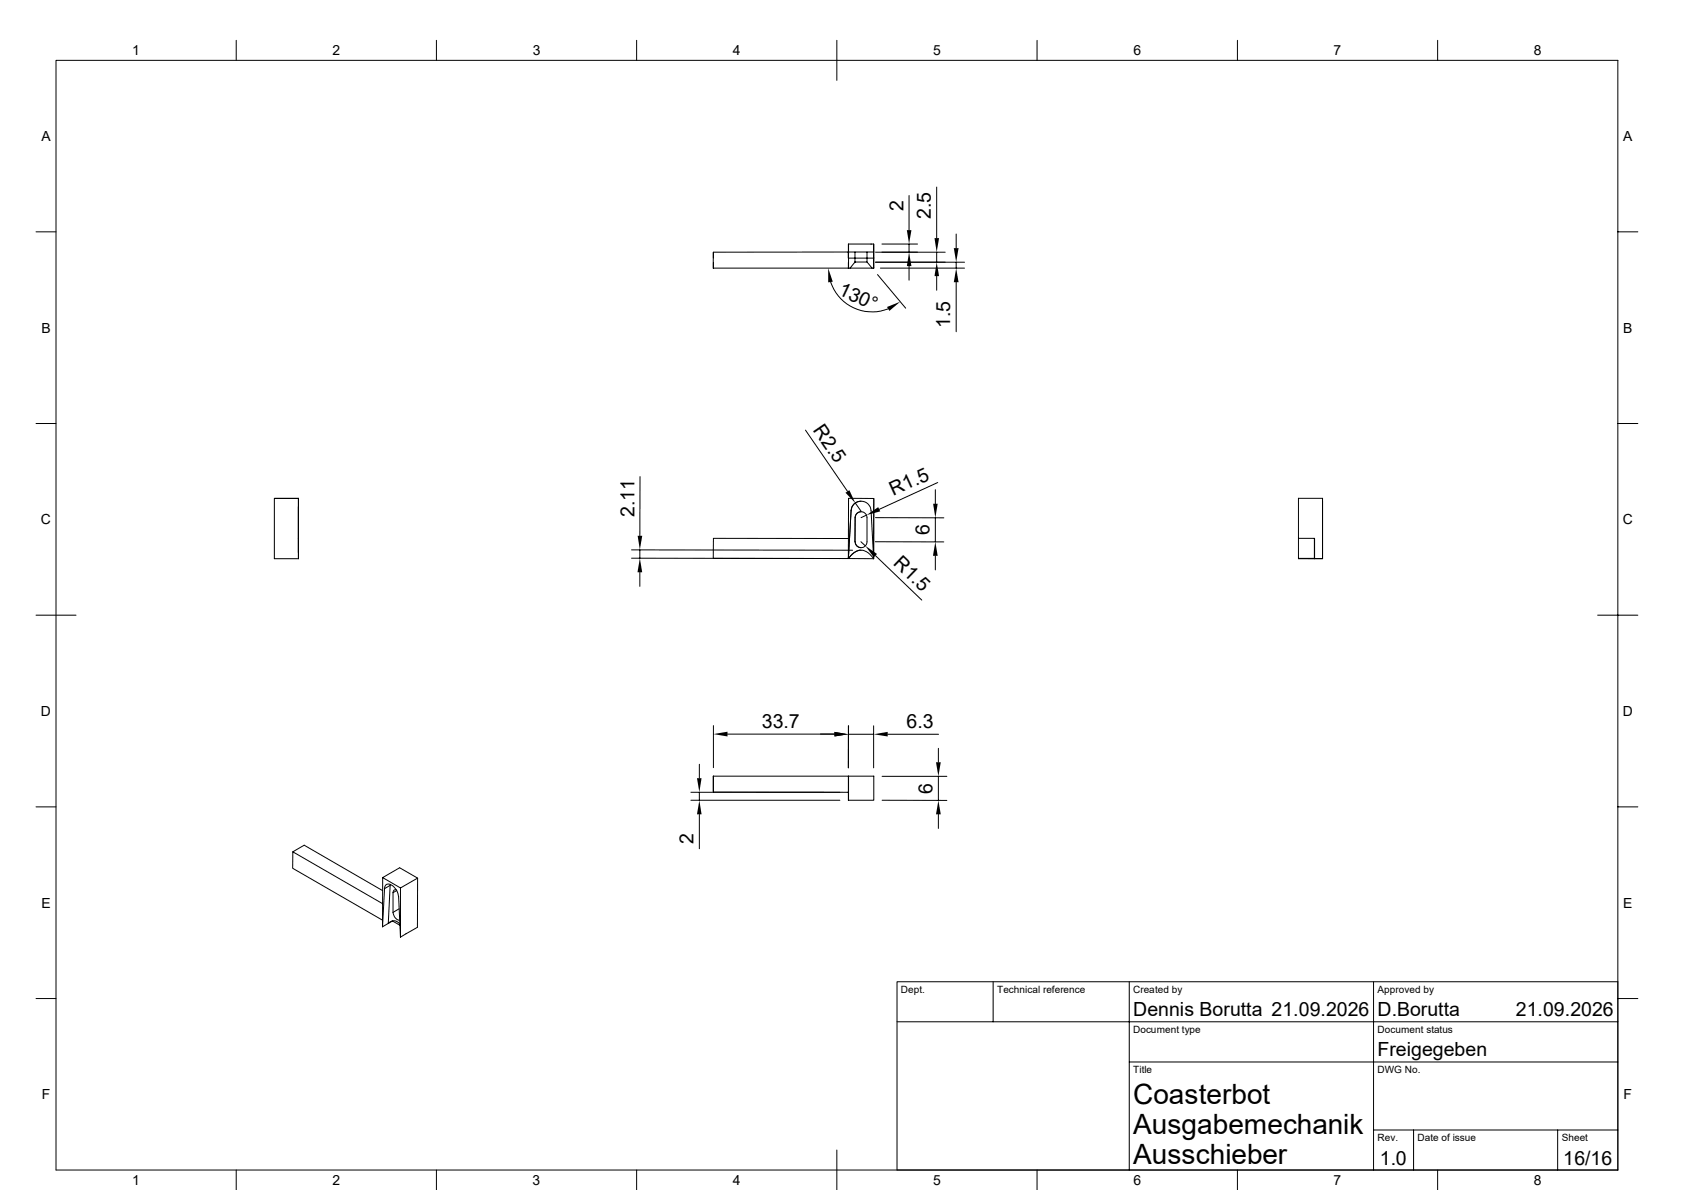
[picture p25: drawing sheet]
<svg xmlns="http://www.w3.org/2000/svg" width="297mm" height="210mm" viewBox="0 0 297 210" stroke-linecap="round" stroke-linejoin="round" font-family="sans-serif">
<defs><g id="words">
<g font-size="4.9">
<text x="200.1" y="194.8">Coasterbot</text>
<text x="200.1" y="200.1">Ausgabemechanik</text>
<text x="200.1" y="205.4">Ausschieber</text>
</g>
<g font-size="3.4">
<text x="159.5" y="37.2" transform="rotate(-90 159.5 37.2)">2</text>
<text x="164.4" y="38.7" transform="rotate(-90 164.4 38.7)">2.5</text>
<text x="147.9" y="51.9" transform="rotate(25 147.9 51.9)">130°</text>
<text x="167.8" y="57.9" transform="rotate(-90 167.8 57.9)">1.5</text>
<text x="143.5" y="75.9" transform="rotate(56 143.5 75.9)">R2.5</text>
<text x="157.7" y="87.6" transform="rotate(-25 157.7 87.6)">R1.5</text>
<text x="112" y="91.2" transform="rotate(-90 112 91.2)">2.11</text>
<text x="164.1" y="94.4" transform="rotate(-90 164.1 94.4)">6</text>
<text x="157.6" y="99.5" transform="rotate(44 157.6 99.5)">R1.5</text>
<text x="134.5" y="128.5">33.7</text>
<text x="160.1" y="128.5">6.3</text>
<text x="164.7" y="140.1" transform="rotate(-90 164.7 140.1)">6</text>
<text x="122.5" y="148.9" transform="rotate(-90 122.5 148.9)">2</text>
<text x="200.1" y="179.3">Dennis Borutta 21.09.2026</text>
<text x="243.2" y="179.3">D.Borutta</text>
<text x="267.6" y="179.3">21.09.2026</text>
<text x="243.2" y="186.3">Freigegeben</text>
<text x="243.6" y="205.5">1.0</text>
<text x="276" y="205.5">16/16</text>
</g>
<g font-size="2.5">
<text x="23.4" y="9.8">1</text>
<text x="58.7" y="9.8">2</text>
<text x="94.1" y="9.8">3</text>
<text x="129.4" y="9.8">4</text>
<text x="164.8" y="9.7">5</text>
<text x="200.1" y="9.8">6</text>
<text x="235.5" y="9.8">7</text>
<text x="270.8" y="9.8">8</text>
<text x="7.3" y="24.9">A</text>
<text x="286.6" y="24.9">A</text>
<text x="7.3" y="58.7">B</text>
<text x="286.6" y="58.7">B</text>
<text x="7.2" y="92.5">C</text>
<text x="286.5" y="92.5">C</text>
<text x="7.2" y="126.4">D</text>
<text x="286.5" y="126.4">D</text>
<text x="7.3" y="160.2">E</text>
<text x="286.6" y="160.2">E</text>
<text x="7.4" y="194">F</text>
<text x="286.7" y="194">F</text>
<text x="23.4" y="209.1">1</text>
<text x="58.7" y="209.1">2</text>
<text x="94.1" y="209.1">3</text>
<text x="129.4" y="209.1">4</text>
<text x="164.8" y="209.1">5</text>
<text x="200.1" y="209.1">6</text>
<text x="235.5" y="209.1">7</text>
<text x="270.8" y="209.1">8</text>
</g>
<g font-size="1.8">
<text x="159.1" y="175.2">Dept.</text>
<text x="176.1" y="175.2">Technical reference</text>
<text x="200.1" y="175.2">Created by</text>
<text x="243.2" y="175.2">Approved by</text>
<text x="200.1" y="182.3">Document type</text>
<text x="243.2" y="182.3">Document status</text>
<text x="200.1" y="189.4">Title</text>
<text x="243.2" y="189.4">DWG No.</text>
<text x="243.2" y="201.4">Rev.</text>
<text x="250.3" y="201.4">Date of issue</text>
<text x="275.8" y="201.4">Sheet</text>
</g>
</g></defs>
<g fill="none" stroke="#000" stroke-width=".18">
<path d="M9.9 10.6h275.8v195.9h-275.8zM41.7 7.1v3.5M77.1 7.1v3.5M112.4 7.1v3.5M147.8 7.1v7.1M183.1 7.1v3.5M218.5 7.1v3.5M253.9 7.1v3.5M160.5 34.5v6.1M165.4 33v9M6.4 40.9h3.5M126 44.5v1"/>
<path d="M126 46.3v1M146.7 49.7a7.7 7.7 0 0 0 10.1 4.8M149.8 44.5h4.5M149.8 44.5h-23.9v2.8h28.4M149.8 44.5v-1.4h4.5v1.4M149.8 44.5v1.1h4.5M149.8 46.3v1M149.8 43.1v1.7M149.8 45.6v1.7M151 44.5v1.7l-.9 1.1M151 46.2h2.1M153.1 44.5v1.7l.9 1.1"/>
<path d="M154.3 44.5v2.8M154.3 43.1v4.2M154.6 46.3h15.7M154.6 44.5h12.3M154.9 48.5l5 5.9M155.5 47.3h14.8M155.7 43.1h6.3M160.5 43.1v1.4M160.5 47v2.4M165.4 44.5v1.8M165.4 48.7v2.5M168.8 41.3v2.5"/>
<path d="M168.8 46.3v1M168.8 49.8v8.7M285.7 40.9h3.5M6.4 74.7h3.5M142.2 75.9l7.5 10.8M285.7 74.7h3.5M48.4 88v10.6h4.3M52.7 87.9h-4.3l4.3 .1M52.7 95h.1M52.7 87.9v10.7zM52.7 91.4v6.1zM52.7 89.4v2z"/>
<path d="M111.5 98.5l36.8 .1M111.5 97l39 .1M113 97v1.5M113 84.1v10.5M149.8 95h-23.8l-.1 3.5 28.4 .1M149.8 98.6v-10.7l4.5 .1v10.6M150.3 90.1l-.5 8.5 .7-.8 .6-.4 .6-.3h.6l1 .4 1 1.1M150.3 90.1a1.77 1.77 0 0 1 1.7-1.7 1.77 1.77 0 0 1 1.8 1.7l.5 8.5M150.3 90.1l-.5 8.5M151 91.4v4.2M151 91.4a1.05 1.05 0 0 1 1-1.1 1.05 1.05 0 0 1 1.1 1.1v4.2a1.05 1.05 0 0 1-1.1 1 1.05 1.05 0 0 1-1-1 1.02 1.02 0 0 0 1 1M151 88.8l1 1.4"/>
<path d="M152 95.6l.8 .7M152 88.4a1.74 1.74 0 0 0-1.7 1.7M152 90.3a1.02 1.02 0 0 0-1 1.1M152 97.1l-.7 .1-.4 .3-1.1 1.1M153 90.9l-1 .5M154.3 88v10.6M154.6 95.6h12.1M154.6 98.1l8.2 7.8M154.6 91.4h12.1M165.2 86.4v2.5M165.2 91.4v4.2M165.2 98.1v2.5"/>
<path d="M165.6 85.2l-10.4 4.7M229.3 98.5l2.8 .1M229.3 95h2.8v3.5M231 98.6h1.1zM232.1 95v3.6M232.1 98.6h.1M233.5 87.9v10.7v-10.7h-4.2v10.7h1.7M233.5 88.4v10.2h-1.4h1.4zM6.4 108.6h7M113 101v2.5M282.1 108.6h7.1M122 139.8h26.3"/>
<path d="M123.5 134.9v2.4M123.5 139.8v1.4M126 137l-.1 2.8v-2.8h28.4v4.2h-4.5M126 128v7.5M128.5 129.5h18.8M149.8 137v2.8h-23.8M149.8 128.1v7.4v-7.4M149.8 129.6h4.5M149.8 137v4.2v-1.4M154.3 128.1v7.4M155.8 137h11.4M156.7 129.6h9"/>
<path d="M165.7 132.1v2.4M165.7 137v4.3M6.4 142.4h3.5M51.7 150.3l15.9 9.2M67.6 157.2l-13.9-8-2 1.1v2.9l15.8 9.2M67.6 154.9l3.1 1.8 3-1.7M67.9 156.8a.81 .81 0 0 1 .5-.8 .81 .81 0 0 1 1 .3l.7 1.1 .3 .9 .3 7.1 3-1.8v-8.6l-3.1-1.9-3 1.8-.1 8.7M67.9 156.8l-.4 6.8M68.9 156.2l-.3 6.8 .6-.5h.4l.5 .1 .5 .4M68.9 156.2l-1 .6M68.9 156.1v.1M69.4 157.5v3.5"/>
<path d="M70 157l-.4 .1-.2 .4M70.1 157.1l-.7 .4M70.7 156.7v8.7M122 141.2h26.3M123.5 143.7v6.1M155.8 141.2l11.4 .1M165.7 143.7v2.5M285.7 142.4h3.5M6.4 176.2h3.5M69.3 162.5l1.3 .8M69.3 162.5l-1.8 1.1M69.4 161a1.42 1.42 0 0 0 1.2 1.4"/>
<path d="M70.5 160.4l-1.1 .6M175.4 173.3v7M199.4 173.3v33.2M242.5 173.3v33.2M285.7 173.3h-127.3v33.2M285.7 176.2h3.5M158.4 180.3h127.3M199.4 187.4h86.3M242.5 199.4h43.2M249.6 199.4v7.1M275 199.4v7.1M41.7 206.5v3.5"/>
<path d="M77.1 206.5v3.5M112.4 206.5v3.5M147.8 202.9v7.1M183.1 206.5v3.5M218.5 206.5v3.5M253.9 206.5v3.5"/>
</g>
<g fill="#000">
<path d="M146.2 47.3l.8 2.4-.8 .1zM156.6 54.2l2.4-1-2 1.7zM160.5 44.5l.4 2.5h-.8zM160.1 40.6h.8l-.4 2.5zM165.4 46.3l.4 2.4h-.8zM165 42h.8l-.4 2.5zM168.4 43.8h.9l-.5 2.5zM168.8 47.3l.5 2.5h-.9zM112.6 94.6h.8l-.4 2.4zM149.3 87l.7-.5 1 2.3zM152.8 96.3l2.1 1.5-.6 .6zM153 90.9l2.1-1.4 .3 .7z"/>
<path d="M165.2 95.6l.4 2.5h-.9zM164.8 88.9h.8l-.4 2.5zM113 98.5l.4 2.5h-.8zM123.1 137.3h.8l-.4 2.5zM126 129.5l2.5-.4v.9zM147.3 129.2l2.5 .4-2.5 .4zM154.3 129.6l2.4-.4v.8zM165.3 134.5h.8l-.4 2.5zM123.5 141.2l.4 2.5h-.8zM165.7 141.3l.4 2.4h-.8z"/>
</g>
<use href="#words"/>
</svg>
